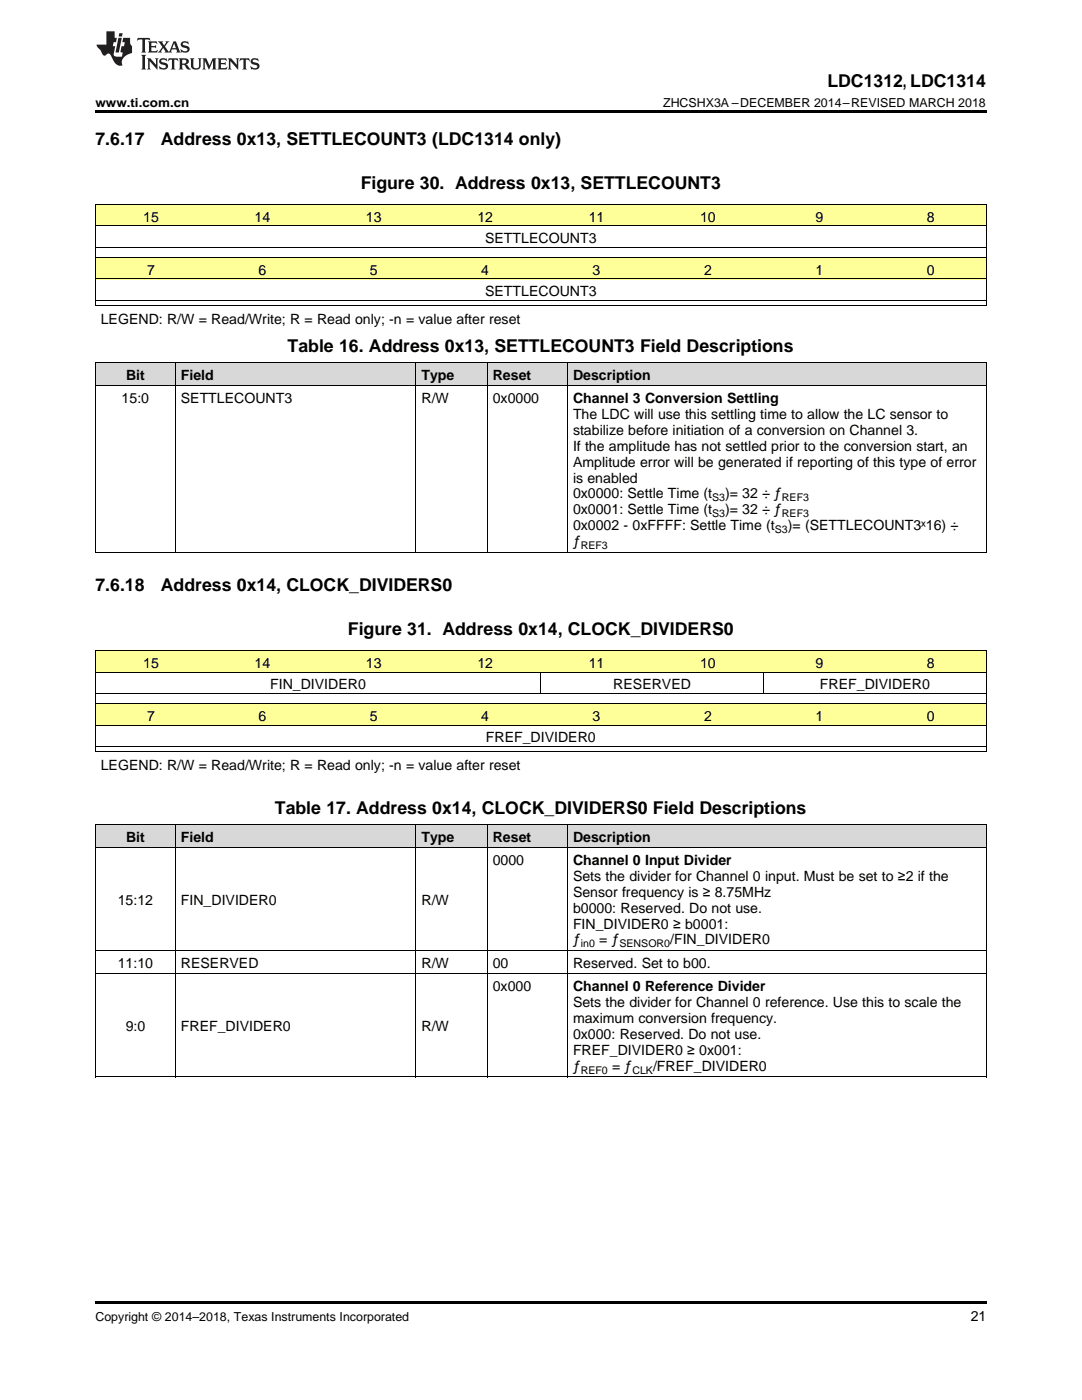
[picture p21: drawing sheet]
<svg xmlns="http://www.w3.org/2000/svg" width="216mm" height="279mm" viewBox="0 0 216 279" stroke-linecap="round" stroke-linejoin="round" font-family="sans-serif">
<defs><g id="words">
<g font-size="3.5">
<text x="165.1" y="17.3">LDC1312, LDC1314</text>
<text x="19" y="28.9">7.6.17</text>
<text x="32.1" y="28.9">Address 0x13, SETTLECOUNT3 (LDC1314 only)</text>
<text x="72" y="37.7">Figure 30. Address 0x13, SETTLECOUNT3</text>
<text x="57.4" y="70.3">Table 16. Address 0x13, SETTLECOUNT3 Field Descriptions</text>
<text x="19" y="118">7.6.18</text>
<text x="32.1" y="118">Address 0x14, CLOCK_DIVIDERS0</text>
<text x="69.4" y="126.8">Figure 31. Address 0x14, CLOCK_DIVIDERS0</text>
<text x="54.9" y="162.5">Table 17. Address 0x14, CLOCK_DIVIDERS0 Field Descriptions</text>
</g>
<g font-size="2.8">
<text x="28.6" y="44.3">15</text>
<text x="50.8" y="44.3">14</text>
<text x="73" y="44.3">13</text>
<text x="95.2" y="44.3">12</text>
<text x="117.5" y="44.3">11</text>
<text x="139.7" y="44.3">10</text>
<text x="162.7" y="44.3">9</text>
<text x="184.9" y="44.3">8</text>
<text x="96.8" y="48.5">SETTLECOUNT3</text>
<text x="29.4" y="54.9">7</text>
<text x="51.6" y="54.9">6</text>
<text x="73.8" y="54.9">5</text>
<text x="96" y="54.9">4</text>
<text x="96.8" y="59.1">SETTLECOUNT3</text>
<text x="118.3" y="54.9">3</text>
<text x="140.5" y="54.9">2</text>
<text x="162.7" y="54.9">1</text>
<text x="184.9" y="54.9">0</text>
<text x="20.1" y="64.6">LEGEND: R/W = Read/Write; R = Read only; -n = value after reset</text>
<text x="25.2" y="75.8">Bit</text>
<text x="36.1" y="75.8">Field</text>
<text x="84.1" y="75.8">Type</text>
<text x="98.3" y="75.8">Reset</text>
<text x="114.3" y="75.8">Description</text>
<text x="24.3" y="80.4">15:0</text>
<text x="36.1" y="80.4">SETTLECOUNT3</text>
<text x="84.1" y="80.4">R/W</text>
<text x="98.3" y="80.4">0x0000</text>
<text x="114.3" y="80.4">Channel 3 Conversion Settling</text>
<text x="114.3" y="83.6">The LDC will use this settling time to allow the LC sensor to</text>
<text x="114.3" y="86.8">stabilize before initiation of a conversion on Channel 3.</text>
<text x="114.3" y="90">If the amplitude has not settled prior to the conversion start, an</text>
<text x="114.3" y="93.1">Amplitude error will be generated if reporting of this type of error</text>
<text x="114.3" y="96.3">is enabled</text>
<text x="114.3" y="99.5">0x0000: Settle Time (t</text>
<text x="144.7" y="99.5">)= 32 ÷ ƒ</text>
<text x="114.3" y="102.7">0x0001: Settle Time (t</text>
<text x="114.3" y="105.8">0x0002 - 0xFFFF: Settle Time (t</text>
<text x="144.7" y="102.7">)= 32 ÷ ƒ</text>
<text x="157.2" y="105.8">)= (SETTLECOUNT3ˣ16) ÷</text>
<text x="114.3" y="109">ƒ</text>
<text x="28.6" y="133.3">15</text>
<text x="50.8" y="133.3">14</text>
<text x="53.9" y="137.6">FIN_DIVIDER0</text>
<text x="73" y="133.3">13</text>
<text x="95.2" y="133.3">12</text>
<text x="117.5" y="133.3">11</text>
<text x="122.4" y="137.6">RESERVED</text>
<text x="139.7" y="133.3">10</text>
<text x="162.7" y="133.3">9</text>
<text x="163.6" y="137.6">FREF_DIVIDER0</text>
<text x="184.9" y="133.3">8</text>
<text x="29.4" y="143.9">7</text>
<text x="51.6" y="143.9">6</text>
<text x="73.8" y="143.9">5</text>
<text x="96" y="143.9">4</text>
<text x="118.3" y="143.9">3</text>
<text x="140.5" y="143.9">2</text>
<text x="162.7" y="143.9">1</text>
<text x="184.9" y="143.9">0</text>
<text x="96.9" y="148.2">FREF_DIVIDER0</text>
<text x="20.1" y="153.7">LEGEND: R/W = Read/Write; R = Read only; -n = value after reset</text>
<text x="25.2" y="168">Bit</text>
<text x="36.1" y="168">Field</text>
<text x="84.1" y="168">Type</text>
<text x="98.3" y="168">Reset</text>
<text x="114.3" y="168">Description</text>
<text x="98.3" y="172.6">0000</text>
<text x="114.3" y="172.6">Channel 0 Input Divider</text>
<text x="114.3" y="175.8">Sets the divider for Channel 0 input. Must be set to ≥2 if the</text>
<text x="114.3" y="179">Sensor frequency is ≥ 8.75MHz</text>
<text x="23.5" y="180.6">15:12</text>
<text x="36.1" y="180.6">FIN_DIVIDER0</text>
<text x="84.1" y="180.6">R/W</text>
<text x="114.3" y="182.1">b0000: Reserved. Do not use.</text>
<text x="114.3" y="185.3">FIN_DIVIDER0 ≥ b0001:</text>
<text x="114.3" y="188.5">ƒ</text>
<text x="119.6" y="188.5">= ƒ</text>
<text x="133.7" y="188.5">/FIN_DIVIDER0</text>
<text x="23.5" y="193.1">11:10</text>
<text x="36.1" y="193.1">RESERVED</text>
<text x="84.1" y="193.1">R/W</text>
<text x="98.3" y="193.1">00</text>
<text x="98.3" y="197.8">0x000</text>
<text x="114.3" y="193.1">Reserved. Set to b00.</text>
<text x="114.3" y="197.8">Channel 0 Reference Divider</text>
<text x="114.3" y="201">Sets the divider for Channel 0 reference. Use this to scale the</text>
<text x="25.1" y="205.7">9:0</text>
<text x="36.1" y="205.7">FREF_DIVIDER0</text>
<text x="84.1" y="205.7">R/W</text>
<text x="114.3" y="204.2">maximum conversion frequency.</text>
<text x="114.3" y="207.3">0x000: Reserved. Do not use.</text>
<text x="114.3" y="210.5">FREF_DIVIDER0 ≥ 0x001:</text>
<text x="114.3" y="213.7">ƒ</text>
<text x="122.1" y="213.7">= ƒ</text>
<text x="130.3" y="213.7">/FREF_DIVIDER0</text>
<text x="193.7" y="263.6">21</text>
</g>
<g font-size="2.5">
<text x="19" y="21.4">www.ti.com.cn</text>
<text x="132.3" y="21.4">ZHCSHX3A –DECEMBER 2014–REVISED MARCH 2018</text>
<text x="19" y="263.6">Copyright © 2014–2018, Texas Instruments Incorporated</text>
</g>
<g font-size="2.1">
<text x="142.1" y="100">S3</text>
<text x="156" y="100">REF3</text>
<text x="142.1" y="103.2">S3</text>
<text x="154.6" y="106.4">S3</text>
<text x="156" y="103.2">REF3</text>
<text x="115.9" y="109.6">REF3</text>
<text x="115.9" y="189.1">in0</text>
<text x="123.6" y="189.1">SENSOR0</text>
<text x="115.9" y="214.2">REF0</text>
<text x="126.2" y="214.2">CLK</text>
</g>
</g></defs>
<g fill="#d8d8d8">
<path d="M19 164.6h16v4.6h-16z"/>
<path d="M35 164.6h48v4.6h-48z"/>
<path d="M83 164.6h14.3v4.6h-14.3z"/>
<path d="M97.3 164.6h16v4.6h-16z"/>
<path d="M113.3 164.6h83.5v4.6h-83.5z"/>
</g>
<g fill="#ff9">
<path d="M19 140.5h22.3v4.3h-22.3z"/>
<path d="M41.3 140.5h22.2v4.3h-22.2z"/>
<path d="M63.5 140.5h22.2v4.3h-22.2z"/>
<path d="M85.7 140.5h22.2v4.3h-22.2z"/>
<path d="M107.9 140.5h22.3v4.3h-22.3z"/>
<path d="M130.2 140.5h22.2v4.3h-22.2z"/>
<path d="M152.4 140.5h22.2v4.3h-22.2z"/>
<path d="M174.6 140.5h22.2v4.3h-22.2z"/>
<path d="M19 130h22.3v4.2h-22.3z"/>
<path d="M41.3 130h22.2v4.2h-22.2z"/>
<path d="M63.5 130h22.2v4.2h-22.2z"/>
<path d="M85.7 130h22.2v4.2h-22.2z"/>
<path d="M107.9 130h22.3v4.2h-22.3z"/>
<path d="M130.2 130h22.2v4.2h-22.2z"/>
<path d="M152.4 130h22.2v4.2h-22.2z"/>
<path d="M174.6 130h22.2v4.2h-22.2z"/>
</g>
<g fill="#d8d8d8">
<path d="M19 72.4h16v4.6h-16z"/>
<path d="M35 72.4h48v4.6h-48z"/>
<path d="M83 72.4h14.3v4.6h-14.3z"/>
<path d="M97.3 72.4h16v4.6h-16z"/>
<path d="M113.3 72.4h83.5v4.6h-83.5z"/>
</g>
<g fill="#ff9">
<path d="M19 51.5h22.3v4.2h-22.3z"/>
<path d="M41.3 51.5h22.2v4.2h-22.2z"/>
<path d="M63.5 51.5h22.2v4.2h-22.2z"/>
<path d="M85.7 51.5h22.2v4.2h-22.2z"/>
<path d="M107.9 51.5h22.3v4.2h-22.3z"/>
<path d="M130.2 51.5h22.2v4.2h-22.2z"/>
<path d="M152.4 51.5h22.2v4.2h-22.2z"/>
<path d="M174.6 51.5h22.2v4.2h-22.2z"/>
<path d="M19 40.9h22.3v4.2h-22.3z"/>
<path d="M41.3 40.9h22.2v4.2h-22.2z"/>
<path d="M63.5 40.9h22.2v4.2h-22.2z"/>
<path d="M85.7 40.9h22.2v4.2h-22.2z"/>
<path d="M107.9 40.9h22.3v4.2h-22.3z"/>
<path d="M130.2 40.9h22.2v4.2h-22.2z"/>
<path d="M152.4 40.9h22.2v4.2h-22.2z"/>
<path d="M174.6 40.9h22.2v4.2h-22.2z"/>
</g>
<g fill="#000">
<path d="M19 22h177.8v.5h-177.8zM19 50.4h.2v1.1h-.2zM19 49.4h.2v1h-.2zM196.7 50.4h.1v1.1h-.1zM196.7 49.4h.1v1h-.1zM19 59.9h.2v1.1h-.2zM196.7 59.9h.1v1.1h-.1zM19 110.2l.2 .1zM82.9 110.2l.1 .1zM97.2 110.2l.1 .1zM113.2 110.2l.1 .1zM196.7 110.2l.1 .1z"/>
<path d="M19 138.4h.2v1.1h-.2zM196.7 138.4h.1v1.1h-.1zM19 149h.2v1.1h-.2zM19 139.5h.2v1h-.2zM196.7 149h.1v1.1h-.1zM196.7 139.5h.1v1h-.1zM19 214.9h.2zM82.9 214.9h.1zM97.2 214.9h.1zM113.2 214.9h.1zM196.7 214.9h.1zM19 259.7h177.8v.5h-177.8z"/>
</g>
<g fill="none" stroke="#000" stroke-width=".2">
<path d="M19 59.9h177.8M19 55.7h177.8M19 51.4h177.8M19 49.3h177.8M19 45.1h177.8M19 40.8h177.8M19.1 40.9v8.5M19.1 51.5v8.4M196.8 40.9v8.5M196.8 51.5v8.4M19 72.3l177.8 .1v37.9M19 77h177.8"/>
<path d="M19 60.9h177.8M19.1 72.4v37.9M35 72.4v37.9M83 72.4v37.9M97.2 72.4v37.9M113.2 72.4v37.9M19 110.2h177.8M19 138.4h177.8M19 134.1h177.8M19 129.9h177.8M19.1 130v8.4M107.9 134.2v4.2"/>
<path d="M152.3 134.2v4.2M196.8 130v8.4M19 150h177.8M19 149h177.8M19 144.7h177.8M19 140.5h177.8M19.1 140.5v8.5M196.8 140.5v8.5M19 164.5h177.8v50.4M19 169.2h177.8M19.1 164.5v50.4M35 164.5v50.4"/>
<path d="M83 164.5v50.4M97.2 164.5v50.4M113.2 164.5v50.4M19 194.4h177.8M19 189.7h177.8M19 214.9h177.8"/>
</g>
<g fill="#231f20">
<path d="M27.5 7.6l-.1 .5 .4-.2h.6v.1v2.1l-.2 .4h1l-.3-.4v-2.1l.1-.1h.5l.5 .2-.2-.5zM29.5 8.3l.2 .3v1.5l-.2 .4h1.8l.2-.6a1.04 1.04 0 0 1-1.3 .2v-.7h.6l.3 .2v-.6l-.3 .2h-.6v-.6l.8-.1 .4 .3-.2-.5zM31.5 8.3l.9 1.1-.9 1.1h.8l-.2-.2 .5-.7 .4 .7-.2 .2h1.5l-.1-.2 .1-.4h.9l.1 .4-.2 .2h1l-.3-.3-.7-1.9h-.5l-.9 2-.8-1 .9-1h-.8l.1 .3-.3 .5-.4-.6 .2-.2zM34.7 8.6l.4 1h-.7zM36.3 8.4a.63 .63 0 0 0-.2 .7 .63 .63 0 0 0 .6 .4l.6 .2 .1 .2a.75 .75 0 0 1-.7 .4 .75 .75 0 0 1-.6-.5l.1 .7 .1-.1a1.11 1.11 0 0 0 1.5-.6 1.13 1.13 0 0 0-1.2-.8l-.1-.4a1.04 1.04 0 0 1 1.2 .2l-.2-.5-.1 .1-.5-.2zM28.2 10.9l.2 .4v2.2l-.2 .4h1l-.3-.4v-2.2l.3-.4zM29.3 11.6l.3 .4v1.5l-.3 .4h.8l-.2-.4v-1.3l1.5 1.7v-1.9l.2-.4h-.7l.2 .4v.9l-1.1-1.3zM32 11.8a.62 .62 0 0 0-.2 .7 .62 .62 0 0 0 .6 .4l.6 .1 .1 .3a.76 .76 0 0 1-.7 .3 .76 .76 0 0 1-.6-.4l.1 .7 .1-.1a1.11 1.11 0 0 0 1.5-.6 1.13 1.13 0 0 0-1.2-.8l-.1-.4a1.04 1.04 0 0 1 1.2 .2l-.2-.6-.1 .1-.5-.1zM33.7 11.6l-.2 .6a.61 .61 0 0 1 .8-.3v1.6l-.2 .4h.9l-.2-.4v-1.6a.63 .63 0 0 1 .8 .3l-.2-.6zM35.6 11.6l.3 .4v1.5l-.3 .4h1l-.2-.2v-.8l.5 .2a.76 .76 0 0 0 1.2 .7l-1-1a.58 .58 0 0 0 .6-.5 .58 .58 0 0 0-.5-.6zM36.4 11.9h.1a.45 .45 0 0 1 .5 .1 .45 .45 0 0 1 .1 .5l-.7 .2zM37.9 11.6l.2 .2a2.17 2.17 0 0 0 .3 1.9 .99 .99 0 0 0 1.6-.6v-1.1l.2-.4h-.7l.2 .2a1.92 1.92 0 0 1-.2 1.8 .6 .6 0 0 1-.9-.5v-1.1l.2-.4zM40.4 11.6l.2 .4v1.5l-.2 .4h.7l-.2-.4v-1.4l.8 1.8 .8-1.8v1.4l-.2 .4h.9l-.2-.4v-1.5l.2-.4h-.8l-.6 1.5-.6-1.5zM43.4 11.6l.2 .4v1.5l-.2 .4h1.8l.2-.6a1.04 1.04 0 0 1-1.3 .1v-.6h.5l.4 .2v-.6l-.4 .2h-.5v-.7h.8l.3 .3-.1-.6zM45.5 11.6l.2 .4v1.5l-.2 .4h.7l-.2-.4v-1.3l1.5 1.7v-1.9l.2-.4h-.7l.2 .4v.9l-1.1-1.3zM47.9 11.6l-.1 .6a.61 .61 0 0 1 .8-.3v1.6l-.3 .4h1l-.3-.4 .1-1.6a.63 .63 0 0 1 .7 .3l-.1-.6zM50.2 11.8a.62 .62 0 0 0-.2 .7 .62 .62 0 0 0 .6 .4l.6 .1 .2 .3a.76 .76 0 0 1-.8 .3 .76 .76 0 0 1-.6-.4l.1 .7 .2-.1a1.11 1.11 0 0 0 1.5-.6 1.13 1.13 0 0 0-1.3-.8l-.1-.4a1.04 1.04 0 0 1 1.2 .2l-.1-.6-.2 .1-.5-.1z"/>
<path d="M21.2 6.3v2.6h-1.9l.1 .4 .7 .9a.91 .91 0 0 0 1 .8 .56 .56 0 0 1 .5-.3 .56 .56 0 0 1 .5 .3l.4 .8a1.53 1.53 0 0 0 1.9 1.2 1.54 1.54 0 0 1 1-2.1l.9-.3v-1.4a1.52 1.52 0 0 1-.3-1.6h-1.4l-.2 .8h.5l-.2 .8h-.4l-.2 1v.2l.4 .1-.2 .8a1.93 1.93 0 0 1-1.6-.3l.3-1.8h-.5l.2-.8h.4l.2-.8h-.4v-1.3zM23.6 7.6l-.6 2.9h.7l.6-2.9zM23.8 6.6l-.1 .7h.6l.2-.7z"/>
</g>
<use href="#words"/>
</svg>
